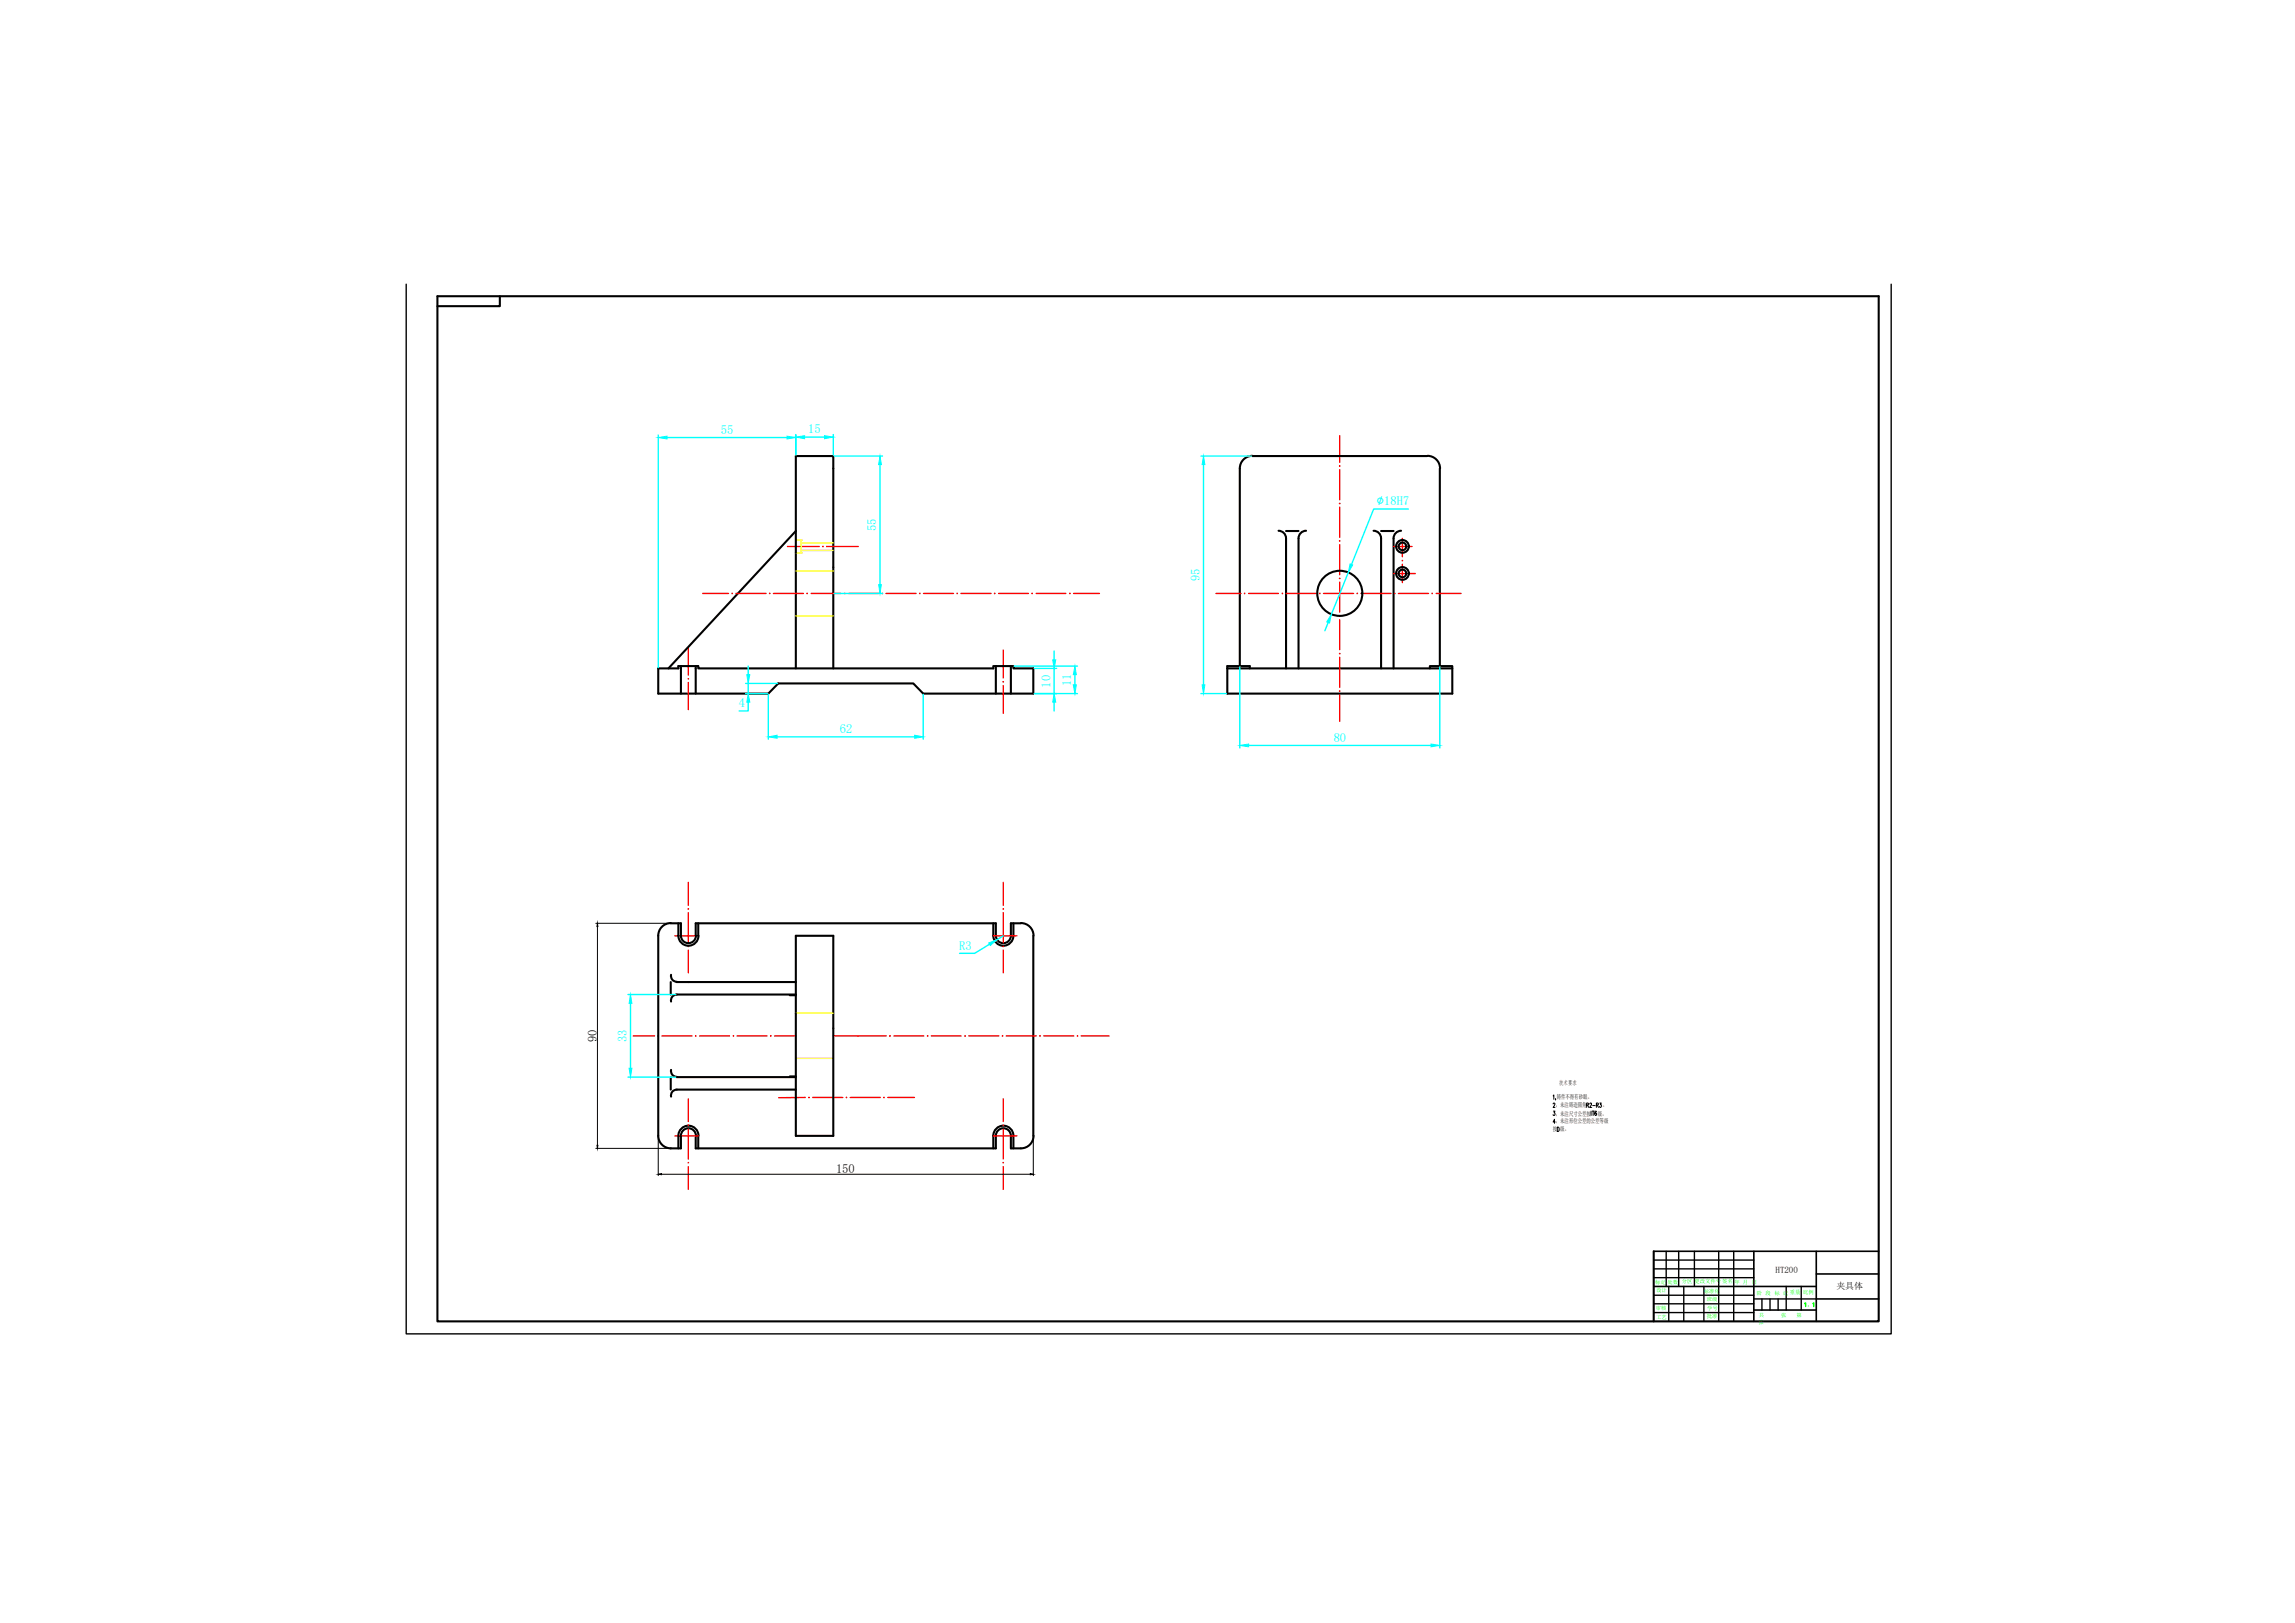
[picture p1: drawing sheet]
<svg xmlns="http://www.w3.org/2000/svg" width="420mm" height="297mm" viewBox="0 0 420 297" stroke-linecap="round" stroke-linejoin="round" font-family="sans-serif">
<defs><g id="words">
<text font-size="2.5" fill="#0ff" x="252" y="92.5">∅18H7</text>
<g font-size="2.3" fill="#0ff">
<text x="132" y="79.4">55</text>
<text x="147.9" y="79.3">15</text>
<text x="160.4" y="97.2" transform="rotate(-90 160.4 97.2)">55</text>
<text x="219.7" y="106.3" transform="rotate(-90 219.7 106.3)">95</text>
<text x="192.3" y="125.8" transform="rotate(-90 192.3 125.8)">10</text>
<text x="196.1" y="125.5" transform="rotate(-90 196.1 125.5)">11</text>
<text x="135.2" y="129.4">4</text>
<text x="153.7" y="134.1">62</text>
<text x="244.2" y="135.7">80</text>
<text x="175.6" y="173.8">R3</text>
<text x="114.8" y="190.7" transform="rotate(-90 114.8 190.7)">33</text>
</g>
<g font-size="2.3">
<text x="109.2" y="190.7" transform="rotate(-90 109.2 190.7)">90</text>
<text x="153.1" y="214.7">150</text>
</g>
<g font-size="1.6">
<text x="325.1" y="233.1">HT200</text>
<text x="336.2" y="236">夹具体</text>
</g>
<text font-size="1.2" x="285.4" y="198.6">技术要求</text>
<g font-size="1.1">
<text x="284.8" y="202.7">，未注铸造圆角</text>
<text x="285" y="201.2">铸件不得有砂眼。</text>
<text x="293.4" y="202.7">。</text>
<text x="284.3" y="207.1">按 级。</text>
<text x="284.8" y="204.2">，未注尺寸公差按</text>
<text x="284.8" y="205.6">，未注形位公差的公差等级</text>
<text x="292.5" y="204.2">级。</text>
</g>
<g font-size="1" fill="#0f0">
<text x="303.1" y="234.9">标记</text>
<text x="303.1" y="239.7">审核</text>
<text x="303.2" y="236.5">设计</text>
<text x="305.3" y="234.9">处数</text>
<text x="307.9" y="234.9">分区</text>
<text x="310.2" y="234.9">更改文件号 签名</text>
<text x="311.9" y="236.6">标准化</text>
<text x="312.5" y="238.1">班级</text>
<text x="312.5" y="239.7">学号</text>
<text x="317.5" y="234.9">年 月 日</text>
<text x="321.6" y="236.9">阶 段 标 记 重量</text>
<text x="330.1" y="236.9">比例</text>
<text x="330.9" y="239.1">：</text>
<text x="303.2" y="241.3">工艺</text>
<text x="312.5" y="241.2">批准</text>
<text x="321.9" y="242.4">张</text>
<text x="322" y="241.1">共</text>
<text x="326.1" y="241.1">张</text>
<text x="328.9" y="241.1">第</text>
</g>
</g></defs>
<g fill="none" stroke="#000" stroke-width=".38">
<path d="M80.1 54.2h263.8v187.6h-263.8zM91.5 54.2v1.8h-11.4M145.7 97.2l-23.3 25.1M227 85.8v36.1M229.3 83.5h32M229.3 83.4a2.31 2.31 0 0 0-2.3 2.3M234.1 97.1a1.38 1.38 0 0 1 1.3 1.4M235.4 98.5v23.8M235.4 97.2h2.3M237.7 98.5v23.8M239.1 97.1a1.38 1.38 0 0 0-1.4 1.4M251.5 97.1a1.38 1.38 0 0 1 1.3 1.4"/>
<path d="M252.8 98.5v23.8M252.8 97.2h2.3M255.1 98.5v23.8M256.5 97.1a1.38 1.38 0 0 0-1.4 1.4M261.3 83.4a2.31 2.31 0 0 1 2.3 2.3M263.6 85.8v36.1M120.5 122.3h3.7v-.4h3.6v.4h54v-.4h3.7v.4h3.7v4.6h-20.2l-1.8-1.8h-24.7l-1.8 1.8h-20.2zM124.7 121.9v5M127.4 121.9v5M145.7 122.3v-38.8h6.9v38.8M182.3 121.9v5M185.1 121.9v5"/>
<path d="M224.7 122.3h41.2M228.8 122.3v-.4h-4.1v5h41.2v-5h-4.1v.4M122.8 169h1.9v2.2a1.38 1.38 0 0 0 1.3 1.4 1.38 1.38 0 0 0 1.4-1.4M122.8 179.7v2.3M122.8 168.9a2.31 2.31 0 0 0-2.3 2.3v36.7a2.31 2.31 0 0 0 2.3 2.3h1.9v-2.3a1.38 1.38 0 0 1 1.3-1.4 1.38 1.38 0 0 1 1.4 1.4M122.9 178.4a1.08 1.08 0 0 0 1 1.3M123.9 179.7h21.8M124.2 169v2.2a1.84 1.84 0 0 0 1.8 1.9 1.84 1.84 0 0 0 1.9-1.9M127.8 169v2.3M145.7 171.3h6.9v36.6h-6.9zM181.8 169v2.2a1.84 1.84 0 0 0 1.9 1.9 1.84 1.84 0 0 0 1.8-1.9v-2.2M186.9 169h-1.8v2.2a1.38 1.38 0 0 1-1.4 1.4 1.38 1.38 0 0 1-1.4-1.4v-2.2h-54.9v2.3"/>
<path d="M186.9 168.9a2.31 2.31 0 0 1 2.3 2.3M189.2 171.3v36.6M122.8 197.1v2.3M122.9 195.8a1.08 1.08 0 0 0 1 1.3M123.9 197.1h21.8M144.6 182.1h1.1M144.6 197h1.1M145.7 182h-21.8a1.08 1.08 0 0 0-1 1.3M145.7 199.4h-21.8a1.08 1.08 0 0 0-1 1.3M127.4 207.9v2.3h54.9v-2.3a1.38 1.38 0 0 1 1.4-1.4 1.38 1.38 0 0 1 1.4 1.4v2.3h1.8M127.8 207.9v2.3M127.9 207.9a1.84 1.84 0 0 0-1.9-1.9 1.84 1.84 0 0 0-1.8 1.9v2.3"/>
<path d="M181.8 210.2v-2.3a1.84 1.84 0 0 1 1.9-1.9 1.84 1.84 0 0 1 1.8 1.9v2.3M189.2 207.9a2.31 2.31 0 0 1-2.3 2.3M302.8 229v12.8"/>
<circle cx="256.8" cy="100" r="1.16"/>
<circle cx="256.8" cy="100" r=".7"/>
<circle cx="245.3" cy="108.6" r="4.1"/>
<circle cx="256.8" cy="105" r="1.16"/>
<circle cx="256.8" cy="105" r=".7"/>
</g>
<g fill="none" stroke="#000" stroke-width=".25">
<path d="M74.4 52v192.1h271.8v-192.1M302.8 232.2h18.3M302.8 230.6h18.3M302.8 238.6h18.3M302.8 237.1h18.3M302.8 233.8h18.3M305 229v6.4M305.5 235.4v6.4M307.3 229v6.4M308.3 235.4v6.4M310.2 229v6.4M311.9 235.4v6.4"/>
<path d="M314.6 229v12.8M317.4 229v12.8M321.1 237.7h11.4M322.6 237.7v2.1M324 237.7v2.1M325.5 237.7v2.1M327 235.4v4.4M329.8 235.4v4.4M302.8 240.2h18.3"/>
</g>
<g fill="none" stroke="#f00" stroke-width=".25">
<path d="M245.3 79.7v4.9M245.3 86v5.5M245.3 92.8v5.5M245.3 99.7v5.5M256.7 98.5v3.4M126 118.6v5M128.6 108.6h4.8M134.7 108.6h5.5M141.6 108.6h5.5M144.2 100h5.8M148.5 108.6h5.5M151.3 100h5.8"/>
<path d="M155.3 108.6h5.6M162.2 108.6h5.5M169.1 108.6h5.5M175.9 108.6h5.5M182.8 108.6h5.5M183.7 119v5.1M189.7 108.6h5.4M196.5 108.6h4.8M222.6 108.6h4.6M228.6 108.6h5.4M235.4 108.6h5.5M242.3 108.6h5.5"/>
<path d="M245.3 106.5v5.5M245.3 113.4v5.5M249.2 108.6h5.5M255.1 105h4M255.1 100h3.4M256 108.6h5.5M256.7 103.3v3.3M262.9 108.6h4.6M126 124.9v5M183.7 125.5v5M245.3 120.3v5.5M245.3 127.2v4.8"/>
<path d="M123.6 171.3h4.2M126 161.5v4.2M126 167v5.5M126 173.9v4.1M181.8 171.3h4.4M183.7 161.5v4.2M183.7 167v5.5M183.7 173.9v4.1M115.9 189.6h3.9M121.2 189.6h5.5M128.1 189.6h5.4M134.9 189.6h5.5"/>
<path d="M141.8 189.6h3.9M152.6 189.6h9.6M163.6 189.6h5.5M170.5 189.6h5.5M177.4 189.6h5.5M184.2 189.6h5.5M191.1 189.6h5.5M197.9 189.6h5.2M123.6 207.9h4.2M126 201.1v4.2M126 206.7v5.4M126 213.5v4.2"/>
<path d="M147.4 200.9h-4.8M148.8 200.9h5.5M155.6 200.9h5.5M162.5 200.9h4.9M181.8 207.9h4.4M183.7 201.1v4.2M183.7 206.7v5.4M183.7 213.5v4.2"/>
</g>
<g fill="#f00" stroke="#f00" stroke-width=".18">
<path d="M120.4 189.6h.2z"/>
<path d="M141 189.6h.2z"/>
<path d="M183.6 124.8h.2z"/>
<path d="M125.9 166.4h.2z"/>
<path d="M126 173.2h.1l-.1 .1z"/>
<path d="M183.6 166.4h.2z"/>
<path d="M183.6 205.9h.2l-.1 .1z"/>
<path d="M126 205.9h.1l-.1 .1z"/>
<path d="M245.2 119.6h.1z"/>
<path d="M245.2 99h.1z"/>
<path d="M245.2 85.3h.1z"/>
<path d="M241.5 108.6h.2z"/>
<path d="M255.3 108.6h.1z"/>
<path d="M150.6 100h.1z"/>
<path d="M161.7 200.9h.2z"/>
<path d="M154.9 200.9h.2z"/>
<path d="M148.1 200.8l.1 .1h-.1z"/>
<path d="M162.8 189.6h.2z"/>
<path d="M169.7 189.6h.2z"/>
<path d="M176.6 189.6h.2z"/>
<path d="M190.3 189.6h.2z"/>
<path d="M197.2 189.6h.1z"/>
<path d="M154.6 108.6h.2z"/>
<path d="M161.5 108.5v.2z"/>
<path d="M168.4 108.5v.2z"/>
<path d="M182 108.6h.2z"/>
<circle cx="127.4" cy="189.6" r=".07"/>
<circle cx="134.3" cy="189.6" r=".07"/>
<circle cx="126" cy="124.2" r=".07"/>
<circle cx="183.7" cy="173.2" r=".07"/>
<circle cx="183.7" cy="212.8" r=".07"/>
<circle cx="126" cy="212.8" r=".07"/>
<circle cx="245.3" cy="126.5" r=".07"/>
<circle cx="245.3" cy="112.7" r=".07"/>
<circle cx="245.3" cy="105.9" r=".07"/>
<circle cx="245.3" cy="92.1" r=".07"/>
<circle cx="227.9" cy="108.6" r=".07"/>
<circle cx="234.8" cy="108.6" r=".07"/>
<circle cx="248.5" cy="108.6" r=".07"/>
<circle cx="262.2" cy="108.6" r=".07"/>
<circle cx="256.7" cy="102.6" r=".07"/>
<circle cx="183.6" cy="189.6" r=".07"/>
<circle cx="134.1" cy="108.6" r=".07"/>
<circle cx="140.9" cy="108.6" r=".07"/>
<circle cx="147.8" cy="108.6" r=".07"/>
<circle cx="175.3" cy="108.6" r=".07"/>
<circle cx="189" cy="108.6" r=".07"/>
<circle cx="195.9" cy="108.6" r=".07"/>
</g>
<path d="M145.7 98.9h1M146.7 98.9h.1M146.7 98.9v2.3M146.7 99.3h5.9M145.7 101.2h1M145.7 104.5h6.9M145.7 112.7h6.9M146.7 101.2h.1M146.7 100.7h5.9M145.7 185.4h6.9M145.7 193.7h6.9" fill="none" stroke="#ff0" stroke-width=".25"/>
<!-- layer: 0 -->
<g fill="none" stroke="#000" stroke-width=".18">
<path d="M109.1 169h13.6M109.4 169.6v40M109.1 210.2h13.6M120.5 208v7.2M121.1 214.9h67.5M189.2 208v7.2M284.3 200.6l.2-.2v.8M284.3 202a.17 .17 0 0 1 .3-.1 .17 .17 0 0 1 0 .3l-.3 .5h.4M284.4 203.4h.3l-.2 .3a.22 .22 0 0 1 .2 .3 .22 .22 0 0 1-.4 0M284.7 205.3h-.4l.3-.5v.8M284.8 201.2v.1M285.1 206.3a.41 .41 0 0 1 .4 .4 .41 .41 0 0 1-.4 .4z"/>
<path d="M290.5 202.3l.3-.1 .1-.2-.4-.1v.8M290.6 202.3l.3 .4M291.1 202l.1-.1 .2 .1-.4 .7h.4M291.3 203.4v.8M291.5 203.4h.4M291.6 202.3h.4M291.7 203.4v.8M292.3 202.3l.3-.1v-.3h-.3v.8M292.3 203.4h-.1a.41 .41 0 0 0-.3 .4 .41 .41 0 0 0 .3 .3v-.4h-.2v.2M292.4 202.3l.2 .4M292.9 201.9h.2l-.1 .3a.23 .23 0 0 1 .2 .3 .23 .23 0 0 1-.4 .1v-.1"/>
</g>
<path d="M109.4 169l.1 .6h-.2zM109.3 209.6h.2l-.1 .6zM120.5 214.9l.6-.1v.2zM188.6 214.8l.6 .1-.6 .1z" fill="#000" stroke="#000" stroke-width=".18"/>
<!-- layer: CAXA5 -->
<g fill="none" stroke="#0ff" stroke-width=".25">
<path d="M120.5 79.6v42.6M145.7 79.5v3.8M147.3 80h3.6M152.6 79.5v3.8M122.1 80.1h22M152.7 83.5h8.9M161.1 85v22M219.9 83.5h9.2M220.3 85v40.3M257.8 93.2h-6.3l-4.1 10.1M152.7 108.6h8.9M193 119.2v1.6"/>
<path d="M243.1 113.9l-.5 1.5M246.8 104.8l-3.1 7.6M136.5 126.9h4M136.5 125.1h5.9M137 128.5v1.6h-1.7M137 121.9v1.6M137 125.1v1.8M140.7 127.1v8.2M142.3 134.9h25.2M169 127.1v8.2M185.7 121.9h11.6M189.3 126.9h8"/>
<path d="M189.3 122.3h4.1M193 122.3v4.6M193 128.5v1.6M196.8 123.5v1.8M219.9 126.9h4.6M227 122v14.9M228.6 136.4h33.4M263.6 122v14.9M181.1 172.8l-2.7 1.7h-2.7M183.7 171.3l-1.2 .7M115 182h8.7M115 197.1h8.7"/>
<path d="M115.4 183.6v11.9"/>
</g>
<g fill="#0ff" stroke="#0ff" stroke-width=".18">
<path d="M220.3 83.5l.3 1.5h-.5z"/>
<path d="M220.1 125.3h.5l-.3 1.6z"/>
<path d="M140.7 134.9l1.6-.3v.5z"/>
<path d="M167.5 134.6l1.5 .3-1.5 .2z"/>
<path d="M192.7 120.8h.6l-.3 1.5z"/>
<path d="M193 126.9l.3 1.6h-.6z"/>
<path d="M196.5 125.3h.5l-.2 1.6z"/>
<path d="M196.8 121.9l.2 1.6h-.5z"/>
<path d="M145.7 80l1.6-.3v.6z"/>
<path d="M150.9 79.7l1.7 .3-1.7 .3z"/>
<path d="M120.5 80.1l1.6-.3v.5z"/>
<path d="M144.1 79.8l1.6 .3-1.6 .2z"/>
<path d="M243.7 112.4l-.3 1.6-.5-.2z"/>
<path d="M247.2 103.2l.4 .2-.8 1.4z"/>
<path d="M136.7 123.5h.6l-.3 1.6z"/>
<path d="M137 126.9l.3 1.6h-.6z"/>
<path d="M161.1 83.5l.3 1.5h-.5z"/>
<path d="M160.9 107h.5l-.3 1.6z"/>
<path d="M115.4 182l.3 1.6h-.5z"/>
<path d="M115.2 195.5h.5l-.3 1.6z"/>
<path d="M181 172.6l1.5-.6-1.2 1z"/>
<path d="M227 136.4l1.6-.2v.5z"/>
<path d="M262 136.2l1.6 .2-1.6 .3z"/>
</g>
<path d="M302.8 229h41.1M302.8 235.4h29.7M321.1 229v12.8M321.1 239.8h11.4M332.5 237.7h11.4M332.5 233.2h11.4M332.5 229v12.8" fill="none" stroke="#000" stroke-width=".3"/>
<path d="M330.4 238.6l.2-.2v.7M331.9 238.6l.1-.2v.7" fill="none" stroke="#0f0" stroke-width=".25"/>
<use href="#words"/>
</svg>
